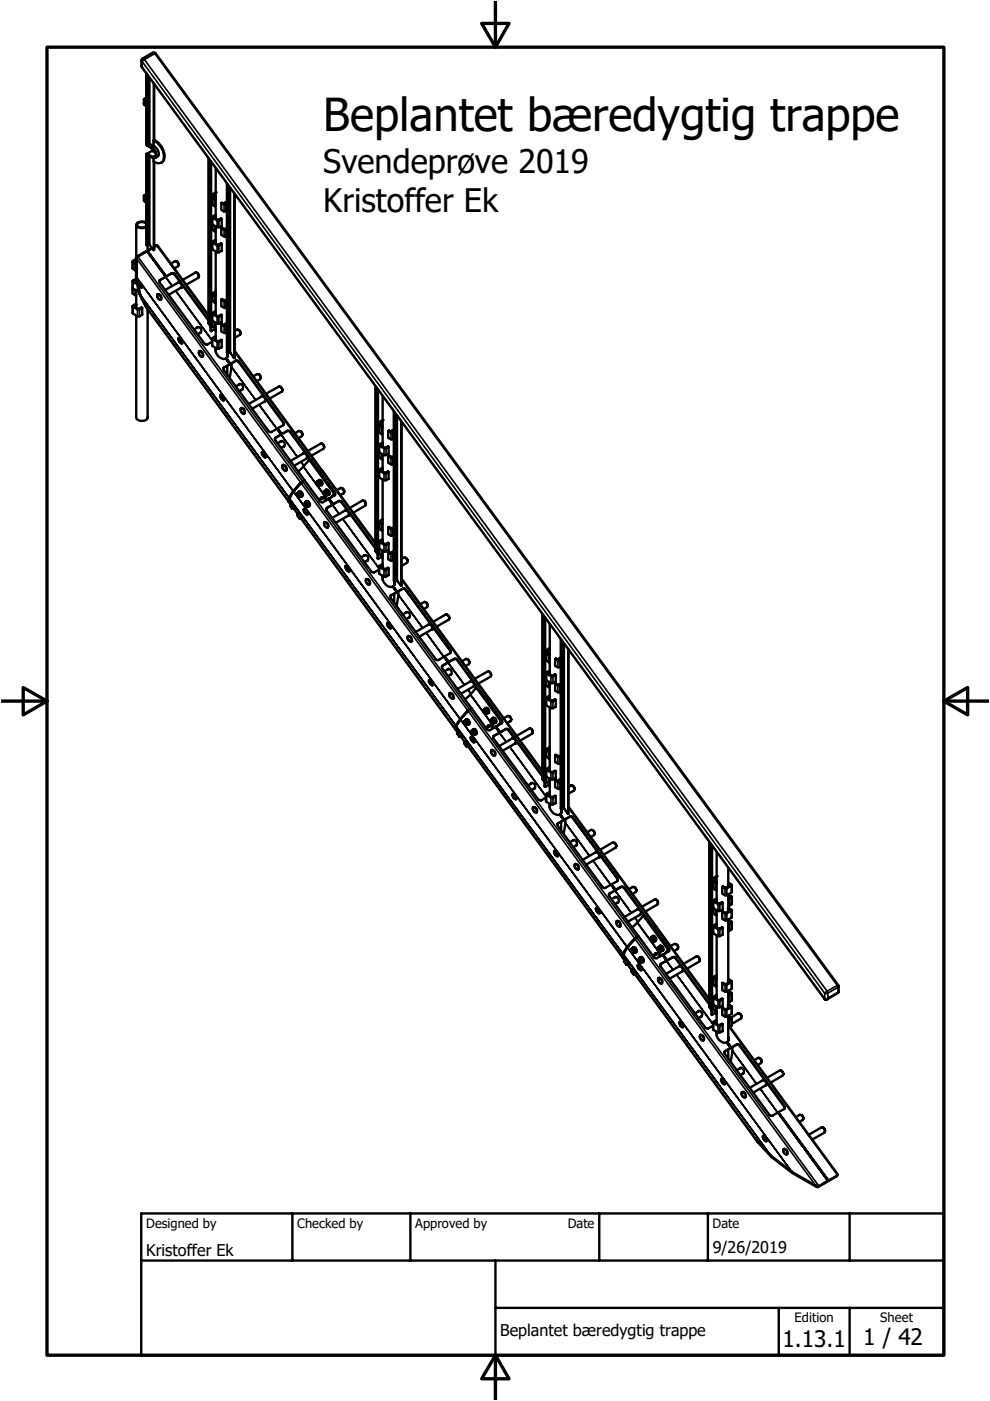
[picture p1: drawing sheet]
<svg xmlns="http://www.w3.org/2000/svg" width="210mm" height="297mm" viewBox="0 0 210 297" stroke-linecap="round" stroke-linejoin="round" font-family="sans-serif">
<defs><g id="words">
<text font-size="9.6" x="68.6" y="27.7">Beplantet bæredygtig trappe</text>
<g font-size="6.9">
<text x="68.6" y="36.7">Svendeprøve 2019</text>
<text x="68.6" y="45">Kristoffer Ek</text>
</g>
<g font-size="4.8">
<text x="165.9" y="285.6">1.13.1</text>
<text x="183" y="285.3">1 / 42</text>
</g>
<g font-size="3.4">
<text x="31" y="266.2">Kristoffer Ek</text>
<text x="151.1" y="265.7">9/26/2019</text>
<text x="106.1" y="283.3">Beplantet bæredygtig trappe</text>
</g>
<g font-size="2.7">
<text x="31" y="260.4">Designed by</text>
<text x="63" y="260.4">Checked by</text>
<text x="88.1" y="260.4">Approved by</text>
<text x="120.4" y="260.3">Date</text>
<text x="151.1" y="260.3">Date</text>
<text x="168.5" y="280.4">Edition</text>
<text x="186.6" y="280.4">Sheet</text>
</g>
</g></defs>
<g fill="none" stroke="#000" stroke-width=".51">
<path d="M30 12.7l2.4-1.6h.3l.3 .2 144.7 197.6 .1 1.4-.2 .2-2.2 1.4-.6-.1-144.7-197.5-.1-.2zM31 15.9l.3 .1M31 15.9v14.7l.8-.1 .7 .5M31.2 15.8l-.2 .1M32.7 17.8v11.9M31 21.1l-.3-.2-.2 .2v1l.2 .2M31 21.4l-.3-.2v1.1l.3-.1M31 32.7v19.1l.2 .2 .4-.2 .2 .2 .7 1h.2v-18.7M31 32.7h.2M31 20.7l-.4 .3M31.2 30.7v.2l1.1 .7a1.49 1.49 0 0 1 .7 1.5l-.2 .2h-.3l-1.3-.7M31.2 30.7l1.1 .6a1.55 1.55 0 0 1 .6 2.2l-.6-.1-1.1-.7"/>
<path d="M31.2 32.6v.1M31.2 32.6l-.2 .1M31.4 30.6l-.2 .1M32.5 31h.1M32.7 29.7a3.7 3.7 0 0 1 2 4.4l-.5 .4M32.7 29.7l-.1 .1M33 32.4l-.8-.4-1 .6M33.4 33.2a1.29 1.29 0 0 0-.4-2l-.4-.2v-1.2a3.9 3.9 0 0 1 2 4.3 1.32 1.32 0 0 1-2 .2v-.8M33.5 33.2l-.6 .3M44.2 33.5v35.1l.4 .6M44.6 34.2v35.8l.2 .2M44.8 34.3v35.9"/>
<path d="M45.7 35.7v10.7M48.1 38.9v35.8l.1 .2 .4-.2 .3 .2 .7 1h.2v-34.8M28.1 55.4v1.5l.6 .4 .1-.1M28.1 59.6v1.5M28.4 59.6l.5-.4h-.2l-.6 .4 1.1 .7M28.4 59.6h.1M28.4 59.6l.7 .4M28.8 54.9l-.7 .5 .6 .5M28.8 55.1l-.5 .3 .5 .3M28.8 55.8l-.1 .1v1.4M28.9 47.6v6.9M28.9 58.9v1"/>
<path d="M29.3 59.8a1.03 1.03 0 0 1 .7 1.2 1.02 1.02 0 0 1-.7-1.2zM29.4 59.9l.2 .1a.67 .67 0 0 1 .3 .9 1.14 1.14 0 0 1-.5-1zM29.4 59.8h.1M29.4 59.8v.1M30.7 42.6h.1M31 47.4a1.14 1.14 0 0 0-1.9 .3 1.23 1.23 0 0 0 1.9 .2M31 47.2a1.45 1.45 0 0 0-2.1 .4 1.42 1.42 0 0 0 2.1 .5M31 41.5l-.3-.1-.2 .1v1l.2 .2M31 41.8l-.3-.2v1.1l.3-.1M31 41.2l-.4 .2M31.3 53.4h.1M31.3 52v1"/>
<path d="M31.3 53.2v.2M31.3 53.2l3.9 5.4M31.3 53.4l3.9 5.2M32.1 52.5l-3.3 2a20.2 20.2 0 0 0 .8 7.8l1.4 2.9 30.2 41.1M32.3 52.7l-1 .5M32.7 52.4l.5-.3h.3l10.7 14.7M33.2 52.2l-.3-.1-.2 .2M33.4 56.2h.1M35.2 58.6l-1.4 .8 .1 .6 9.4 12.8 .5 .3 1.2-.7M35.2 58.6l-4-5.3-2 1.1-.2 .4a20.5 20.5 0 0 0 .7 7.8M35.2 58.6l-1.4 .9M35.2 58.6l1.3-.7 .6 .2 7.1 9.7"/>
<path d="M36.2 55.9l.9-.5a.71 .71 0 0 1 .6 1l-.8 .6M36.4 58h.4l.2 .2 7.2 9.8M37.4 55.4l.4 .4 .1 .4M37.7 59.9a.71 .71 0 0 1 .7 .3 .71 .71 0 0 1 .1 .8h-.2M37.8 59.9h.1M37.9 59.8l-2.9 1.7M38.7 59.4l2.7-1.6a.77 .77 0 0 1 .7 1.1l-2.6 1.5M41.7 57.8l.4 .3 .1 .5M44.8 41.3l.4 .2 .2 .5M45 41.8v1.6l.6 .3h.1M45 47.5v1.2l.6 .4 .1-.1M45 51.4v1.4l1.1 .7h.3l.6-.3v-1.5l-.1-.1-.7 .3"/>
<path d="M45 46.1v1.4M45.1 41.7l-.1 .2 .6 .4M45.3 41.8l.4 .4-.1 .1v1.4M45.3 41.8v.1M45.6 47.9v1.2M45.7 40.8l-.9 .5v.2l.5 .3M45.7 40.8h.1M45.7 48v3.7M45.7 53.3v13.5M46.2 46.6h.1M46.2 51.9h.1M46.2 46.6l.7-.3 .1 .2v1.4l-.9 .3-1.1-.7"/>
<path d="M46.9 43.1v1.4l.6 .3 .6-.1M46.9 48.4v1.4l.7 .4 .5-.2M47 46.5l-.9 .3-1-.6-.1-.2 .6-.4 .1 .1-.5 .4 1 .5M47 51.7l-.9 .4-1.1-.8 .6-.4 .1 .1-.5 .4 1 .5M47.7 43.2l-.7-.2-.1 .1 .7 .3 .4-.1M47.7 43.2h.1M47.7 48.6l-.7-.3-.1 .1 .7 .3 .5-.1M47.7 48.6h.1M47.8 43.2h.1M47.8 43.2l.3 .2M47.8 43.2h-.1M48.1 43.2l-.5-.2v.2"/>
<path d="M48.1 42.7l-.5 .3M48.1 48.4l-.4 .2M28.1 61.1v1.1l.6 .4 .2-.1M28.1 61.1l1 .6 .4 .1M28.1 64.9v1.5l1.3 .7 .8-.4v-1.4l-.2-.1-.7 .3-.9-.5M28.4 64.9l.5-.3-.2-.2-.6 .6 1.3 .7 .8-.4M28.4 64.9v.1M28.7 61.5v1.1M28.9 61.6v3.6M30 63.3l.2 .2M30.1 60.9h.1M30.1 60.9h-.1"/>
<path d="M30.8 64.9l.1 .1M31.3 65.5v23l-.2 .5a1.86 1.86 0 0 1-2 0l-.2-.5v-21.6M31.5 65.8v.2l-.2-.1M31.6 65.9l-.1 .1M33.4 62.4a.72 .72 0 0 1 .7 .3 .72 .72 0 0 1 0 .8 .8 .8 0 0 1-.7-1.1zM33.4 62.4a.71 .71 0 0 1 .7 .4 .71 .71 0 0 1 0 .7 .79 .79 0 0 1-.7-1.1zM33.5 62.4h.1M34.1 63.5h.1M37.8 71.8a.84 .84 0 0 1 .7 1 1.13 1.13 0 0 1-.7-1zM37.9 71.7l.3 .1a1.04 1.04 0 0 1 .3 1 1 1 0 0 1-.6-1.1zM37.9 71.6v.1M38.5 61h.1"/>
<path d="M38.5 60.9l-2.8 1.6M38.6 72.7l-.1 .1M41.7 69.5a.63 .63 0 0 1 .9 .2 .63 .63 0 0 1-.3 .9M41.9 69.4h-.1M42 69.4l-.8 .5M42.2 74.6l.3-.2 .4 .3 .2 .5-.2 .4h-.2l-.4-.4zM42.2 74.5a.66 .66 0 0 1 .8 .3 .66 .66 0 0 1-.1 .8l-.6-.3-.2-.5zM42.3 74.4h.1M42.5 70.5l-.1 .1M42.6 70.5l-.7 .4M43 75.5v.1M44.8 67l.2 .1"/>
<path d="M45 66.9l-.2 .1 .2 .3M45 62.3v1.5l.6 .4 .1-.1M45 67.9v1.2l.6 .4 .1-.1M45 71.8v1.5l1.2 .7 .8-.4v-1.4l-.1-.1-.7 .3M45 66.5v1.4M45.2 66.5l.5-.4-.1-.1-.6 .4 .1 .2 1 .6 .9-.3M45.2 66.5h.1M45.2 66.5l1 .6M45.5 69.8l.2 .3M45.6 69.7l.1 .2M45.6 68.3v1.2M45.7 73.8a1.89 1.89 0 0 0 2.2 2.2"/>
<path d="M45.7 61.8l-.7 .5 .6 .5M45.7 62.7l-.1 .1v1.4M45.7 73.9h.1M45.7 68.5v3.6M45.7 73.8v.8M45.7 62l-.5 .2 .5 .4M45.7 69.6l-.9 .6M46.2 67.1h.1M46.2 72.4h.1M46.2 67.1l.7-.4 .1 .2v1.4l-.8 .4-1.2-.8M46.9 63.5v1.5l.7 .3 .5-.1M46.9 68.8v1.5l.7 .3 .5-.1"/>
<path d="M47 72.2l-.6 .3h-.4l-1-.8 .6-.4 .1 .1-.5 .4 1 .6M47.7 63.7l-.7-.3-.1 .1 .7 .4 .5-.2M47.7 69l-.7-.3-.1 .1 .7 .4 .4-.1M47.7 63.7h.1M47.7 69h.1M47.8 69h.1M47.8 69l.3 .1M47.8 69h-.1M47.9 76l.9 1.2M48 76l.8 1.1M48 76h-.1M48.1 68.9l-.5-.2v.3"/>
<path d="M48.1 68.5l-.5 .2M48.1 63.5l-.4 .2M48.2 74.9l-.1 1M48.2 76.4h.1M48.2 74.8v.9M48.2 76.4v.1M48.2 77.6v1.9M48.2 74.9a.95 .95 0 0 1-.2 1.1M48.7 77.2l-1.3 .8 .1 .5 9.5 13 .6 .1 1.1-.7 .9 1.2M48.7 77.2l-1.3 .8M48.8 77.1v.1M49.1 77.1v.8l-.4 2.3"/>
<path d="M49.8 70.2l.5-.3a.74 .74 0 0 1 .6 1.1l-1.1 .6M49.8 74.4l18.5 25.3M50.6 69.9l.3 .3 .1 .5M50.6 76.7l9.4 12.9 .1 .5M50.6 76.7l-.5-.2-1.3 .7M50.6 76.7l9.6 13-.2 .4-1.1 .7M50.6 76.7l-.5-.3-1.3 .7M53.7 79.8l.8-.5a.72 .72 0 0 1 .6 1.1l-.6 .4M54.8 79.3l.4 .4 .1 .4M46.7 83.7l.4 .3 .4 .9a.92 .92 0 0 1-.8-1.2zM46.7 83.8a.89 .89 0 0 1 .7 1.1 1.03 1.03 0 0 1-.7-1.1zM46.8 83.8h.1"/>
<path d="M47.4 84.9h.1M47.5 84.8l-.1 .1M50.6 81.6a.65 .65 0 0 1 .9 .2 .65 .65 0 0 1-.3 .9M50.7 81.5h-.1M50.9 81.4l-.9 .5M51.1 86.6a.7 .7 0 0 1 .7 .3 .7 .7 0 0 1 0 .8h-.2a.86 .86 0 0 1-.5-1.1zM51.1 86.6a.72 .72 0 0 1 .7 1 .74 .74 0 0 1-.7-1zM51.2 86.5h.1M51.4 82.6h-.2M51.4 82.5l-.7 .4M51.9 87.6h-.1M55.4 84.1l.1-.1a.69 .69 0 0 1 .7 .4 .69 .69 0 0 1-.2 .8"/>
<path d="M55.5 84h.1M55.6 95.9a1.22 1.22 0 0 1 .7 1 .81 .81 0 0 1-.7-1zM55.6 95.9a1 1 0 0 1 .6 1.1 .95 .95 0 0 1-.6-1.1zM55.6 84l-2.9 1.7M55.6 95.9h.1M56.1 85.1h.1M56.2 85.1l-2.8 1.6M56.3 96.9h.1M56.4 83.5l2.7-1.5a.75 .75 0 0 1 .6 1l-2.5 1.5M58.9 90.8l-.1 .1 .9 1.2M58.9 90.8l.8 1.2M59.2 91.5h.1"/>
<path d="M59.2 91.6h.1M59.4 93.7a.63 .63 0 0 1 .8 0 .63 .63 0 0 1 .1 .8l-.3 .3M59.4 82l.3 .3 .2 .5M59.4 91.8h.1M59.6 93.5l-.1 .1M59.6 92.1l-1.3 .8v.3l6.3 8.6-.7 .4-1.6 1.9M59.6 92.1l-1.3 .8M59.7 92.1l1.1-.7 .6 .1 6.3 8.5M59.7 93.5l-.8 .5M59.7 92l1.2-.7h.4l.3 .2 6.1 8.5M59.7 92v.1M59.9 98.7l.1-.1a.81 .81 0 0 1 .6 1.2 .77 .77 0 0 1-.7-1.1z"/>
<path d="M60 98.7a.74 .74 0 0 1 .6 1.1 .76 .76 0 0 1-.6-1.1zM60 98.6h.1M60.1 94.7h.1M60.3 94.6l-.7 .4M60.8 99.7l-.1 .1M62.5 91.9l.8-.5a.74 .74 0 0 1 .7 1.1l-.7 .4M63.7 91.4l.4 .4v.4M64.2 96.2a.65 .65 0 0 1 .8 .3 .65 .65 0 0 1-.1 .8M64.4 96.1l-.1 .1M64.4 96.1l-2.8 1.7M65 97.2h.1M65.1 97.2l-2.8 1.6"/>
<path d="M65.3 95.6l2.7-1.5a.7 .7 0 0 1 .6 1l-2.6 1.5M65.6 97.5l-2.4 2.5M65.6 97.5l5.3 7.2 .1-.1-.9 .9M65.8 97.4l-.2 .1M68.1 99.8h.1M68.1 99.8v.1M68.2 99.8l.1-.1-.6 .3M68.3 94.1l.3 .2 .1 .5M79.6 81.8v35.1l.5 .6M80.1 82.5l.1 36M80.2 82.6v35.9M80.2 89.6l.5 .2 .2 .5"/>
<path d="M80.4 90.2v1.4l.6 .5 .1-.1M80.4 95.8v1.2l.6 .4 .1-.1M80.4 94.4v1.4M80.5 90l-.1 .2 .6 .4M80.6 90.2l.5 .3-.1 .1v1.5M80.6 94.4l1 .6 .7-.4 .1 .2v1.4l-.9 .3-1.1-.7M80.6 90.1v.1M80.6 94.3v.1M80.7 90.1h-.1M80.7 90.1v.1M81 96.2v1.2M81.1 89.1l-.9 .5v.2l.5 .3"/>
<path d="M81.1 89.1h.1M81.1 84v10M81.1 96.4v2.9M81.2 94l-.2-.1-.6 .3v.3l1.1 .6 .9-.3M81.2 99.3l-.2-.1-.6 .5 1.1 .7h.3l.6-.4M81.2 99.3l-.6 .4 1 .6 .7-.3h.1v1.5l-.6 .3h-.4l-1-.5v-1.6M81.2 94l-.6 .3M81.2 94v.7M81.2 99.3v.7M82.3 91.4v1.5l.7 .3 .5-.2M82.3 96.7v1.4l.8 .4 .4-.2M83.2 91.5l-.1 .1-.6-.3-.2 .1 .6 .3 .5-.1"/>
<path d="M83.2 91.5v.1M83.2 91.5l.3 .2M83.5 96.7l-.4 .2-.6-.3-.2 .1 .7 .3 .5-.1M83.5 91.5l-.3-.2-.2 .2M83.5 87.2l.1 36M83.5 91.1l-.4 .2M85.1 89.4v34.8h-.1l-.8-1.1-.6 .1M61.2 106.3h.1M61.2 106.4l.1-.8 .9-1.4 1.7-1.9 .7-.4 3.3 4.5 .6 .1 1.2-.7 .8 1.2M61.2 106.4h.1M61.2 106.4l.5 .6M61.3 105.5v.1"/>
<path d="M61.3 105.6l-.1 .7M61.3 105.6h.1M61.4 105.5v.1M61.4 105.5h.1M61.5 107.1l.2 .1M61.5 107.1l.5 .7M61.5 107.1h.1M61.6 107l-.1 .1M61.6 107l.1 .2M61.6 107l.2-.1 .5 .8M61.7 107.2l.1 .2M61.7 107.2l.2 .4"/>
<path d="M61.7 106.7h.1l.2 .2 .5 .7-.1 .2M61.8 107.4l.1 .2M61.9 107.6l.2 .2M61.9 107.6l.1 .2M62 107.8h.1M62.1 107.8h-.1M62.1 107.2l-.3 .2M62.2 107.7l1 1.3M62.3 104.1h.1M62.3 107.7l.1 .1-.7-1.1 .6 .9-.2 .2M62.3 104.1l-.9 1.4M62.3 107.7l-.3 .1"/>
<path d="M63 109.2h.1M63 109.1l.2 .2M63 109.1l.6 .8M63 109.1v.1M63.1 104.7l.2 .4M63.1 109.1h-.1M63.1 109.1l.1 .2M63.1 109.1l.2-.2 .5 .8M63.1 104.5v.2M63.1 104.5h.2M63.2 109.3l.1 .1M63.2 109.3l.2 .4"/>
<path d="M63.2 108.9l.2-.1 .2 .1 .3 .6v.3M63.3 104.5l.3 .2M63.3 105.1l.3 .2M63.3 104.5l-.2 .2M63.3 104.4v-.1a.61 .61 0 0 1 .7 .3 .61 .61 0 0 1-.1 .7h-.1M63.3 109l-.1-.1 .7 .9-.1-.1M63.3 109.4l.1 .3M63.3 109l.5 .7M63.4 104.2a.61 .61 0 0 1 .7 .3 .61 .61 0 0 1-.1 .8M63.4 104.5h-.1M63.4 104.5l.2 .2M63.4 109.7l.2 .2"/>
<path d="M63.5 109.9h.1M63.6 109.9h.1M63.6 102.6v.1M63.6 104.7l.1 .4M63.6 104.7l.2 .1M63.6 109.3l-.3 .1M63.7 104.3l.3 .4v.4l-.2 .2M63.7 102.5h.1M63.7 104.3l-.6 .2M63.7 104.3l-.3 .2M63.7 105.1l.1 .2M63.7 105.1l-.1 .2"/>
<path d="M63.7 109.8l32.9 44.9M63.8 104.8l-.1 .3M63.8 105.3h-.2M63.8 104.5l.1 .1M63.8 109.7l-.2 .2M63.9 109.7l-.3 .2M64 104.7l-.2 .1M64.4 108a.8 .8 0 0 1 .7 1.1 1.32 1.32 0 0 1-.7-1.1zM64.4 108a.89 .89 0 0 1 .7 1 1.01 1.01 0 0 1-.7-1zM64.4 108h.1M64.6 101.8l-.7 .5a11.4 11.4 0 0 0-2.6 3.2M64.7 106.6l.1 .6"/>
<path d="M64.7 106.6h.1M64.8 106.6l.3 .1M64.8 106.6l-.1 .1 .1 .5M64.8 106.5v-.1a.64 .64 0 0 1 .7 .2 .64 .64 0 0 1 .1 .6l-.3 .2M64.8 107.2l.2 .2h.3M64.9 106.3a.66 .66 0 0 1 .7 .2 .66 .66 0 0 1 0 .8h-.1M65 106.5l-.2 .1M65 106.5l.1 .2M65.1 106.7l.2 .2M65.1 106.7l.2 .5-.1 .2-.4-.2M65.2 109h.1M65.2 106.4l.3 .4v.4l-.2 .2"/>
<path d="M65.2 109h-.1M65.2 106.4l-.5 .2M65.2 106.4l-.2 .1M65.3 106.9v.5M65.3 106.5l.1 .2M65.5 106.8l-.2 .1M67.1 102.5l.2-.1 .2 .2v.3h-.3M67.1 102.5v.1M67.1 102.5l.3 .2v.2zM67.2 102.4l.3-.1 .2 .5-.2 .1h.3M67.2 102.1v.2a.37 .37 0 0 1 .5 .1 .37 .37 0 0 1-.1 .5h-.1M67.5 102a.45 .45 0 0 1 .5-.1 .45 .45 0 0 1 .3 .4v.5h-.3"/>
<path d="M67.5 102.1l.3 .4M67.5 102.1h-.3M67.6 101.8a.61 .61 0 0 1 .7 .3 .61 .61 0 0 1-.1 .7M67.7 100v.1M67.7 100.1l3.2 4.4 .1 .5M67.8 100l3.2 4.5v.5l-1.3 .7M67.8 100l.5-.2 11.3 15.3M67.8 100l-.1 .1M67.8 106l.2-.4a.79 .79 0 0 1 1.3 .4M67.8 102l-.6 .1M67.8 102l.3 .3M67.8 102.5v.4"/>
<path d="M67.8 102l-.3 .1M68.1 102.3v.5l-.3 .1M68.1 102.3l-.3 .2M68.3 105.4l-.3 .5M68.3 105.8l.2-.2h.3l.4 .5M68.5 105.6l-.2 .1M68.6 105.6l-.9 .5M68.6 104.7l.2-.2 .2 .2v.3h-.2M68.6 104.6a.21 .21 0 0 1 .3 .1 .21 .21 0 0 1-.1 .3zM68.7 104.5l.3-.1 .2 .4-.2 .2h.4M68.7 104.2v.3v-.2a.4 .4 0 0 1 .5 .2 .4 .4 0 0 1-.1 .5h-.1M68.7 104.2h.3"/>
<path d="M68.8 110.8l.1-.1a.71 .71 0 0 1 .6 .4 .71 .71 0 0 1-.1 .8l-.6-.5zM68.8 110.8a.72 .72 0 0 1 .7 1 .73 .73 0 0 1-.7-1zM68.9 110.7l-.1 .1M69 104.1a.45 .45 0 0 1 .5-.2 .45 .45 0 0 1 .3 .5v.4l-.3 .2M69 104.2l.4 .4M69.1 103.8a.66 .66 0 0 1 .7 .4 .66 .66 0 0 1-.1 .7M69.1 103.8v.1M69.4 104l-.7 .2M69.4 104l.3 .4M69.4 104.6v.4M69.4 104l-.4 .2M69.5 111.8h.1"/>
<path d="M69.7 104.4v.4l-.3 .2M69.7 104.4l-.3 .2M69.7 105.7l.8 1.3M69.7 105.7l.9 1.2M69.8 105.9v.1M70.1 106.4h.1M70.2 106.5h.1M70.3 106.7h.1M70.5 107l-1.3 .8 .1 .5 9.4 12.9 .6 .2 1.1-.6M70.5 107l1.3-.7h.4l.2 .2 7.2 9.8M70.5 107l-1.3 .8M70.6 106.9l1.3-.7 .5 .2 7.2 9.7"/>
<path d="M70.6 106.9l-.1 .1M71.4 103.9l.8-.4a.77 .77 0 0 1 .7 1.1l-.7 .4M72.5 103.5l.4 .4 .1 .4M73.1 108.3a.67 .67 0 0 1 .7 .3 .67 .67 0 0 1 0 .8M73.3 108.2h.1M73.3 108.2l-2.9 1.6M73.3 120h.1M73.4 120h-.1M73.9 109.3h.1M73.9 109.3l-2.7 1.5M74.1 107.7l2.7-1.6a.69 .69 0 0 1 .7 .4 .69 .69 0 0 1-.1 .7l-2.5 1.5M77.1 106.1l.3 .3 .2 .5"/>
<path d="M77.1 117.9a.63 .63 0 0 1 .9 .2 .63 .63 0 0 1-.3 .9M77.3 117.7l-.1 .1M77.4 117.7l-.8 .5M77.8 118.9h.1M78 118.8l-.7 .4M80.2 115.3l.2 .1M80.4 110.6v1.5l.6 .4 .1-.1M80.4 116.3v1.1l.6 .4 .1-.1M80.4 115.2l-.2 .1 .2 .3M80.4 114.8v1.5M80.9 118.1l.2 .3M81 116.7v1.1"/>
<path d="M81 118l.1 .3M81.1 110.1l-.7 .5 .6 .5M81.1 110.3l-.5 .3 .5 .4-.1 .1v1.4M81.1 101.7v12.7M81.1 116.8v2.9M81.1 118l-.9 .5M81.2 114.4h-.2l-.6 .4 1.1 .7 .9-.3M81.2 114.4l-.6 .4 1 .6 .7-.3 .1 .1v1.4l-.9 .4-1.1-.7M81.2 119.7l-.2-.1-.6 .5 1.1 .7 .9-.3M81.2 114.4v.7M81.2 119.7v.7M81.2 119.7l-.6 .4"/>
<path d="M82.3 111.8v1.5l.6 .3 .6-.1M82.3 117.2v1.4l.7 .3 .5-.1M83.2 117.3l-.1 .1-.6-.3-.2 .1 .7 .3 .4-.1M83.2 117.3h.1M83.2 117.3l.3 .1M83.5 111.8l-.4 .2-.6-.3-.2 .1 .6 .4 .6-.2M83.5 117.2l-.4-.1-.1 .2M83.5 116.8l-.4 .3M85.1 118.5l.6-.3a.72 .72 0 0 1 .6 1.1l-1.2 .7M86 118.3l.3 .2 .1 .5M73.3 120a.99 .99 0 0 1 .7 1.1 1.06 1.06 0 0 1-.7-1.1zM73.3 120a.93 .93 0 0 1 .6 1.1 1.09 1.09 0 0 1-.6-1.1z"/>
<path d="M74 121.1h.1M74.1 121l-.1 .1M77.6 122.8a.72 .72 0 0 1 .7 .3 .72 .72 0 0 1 0 .8 .81 .81 0 0 1-.7-1.1zM77.7 122.8a.74 .74 0 0 1 .6 1.1 .78 .78 0 0 1-.6-1.1zM77.7 122.8h.1M77.8 122.8h-.1M78.3 123.9h.1M80.4 120.1v1.6l1.1 .6 .9-.4v-1.4l-.1-.1-.7 .3-1-.6M80.6 120.1h.1M81.1 122.3h.1M81.1 122.1a1.97 1.97 0 0 0 2.2 2.3l.8 1.1M81.1 122.1v.9"/>
<path d="M82.1 132.2v-.1a.91 .91 0 0 1 .7 1.1 1.19 1.19 0 0 1-.7-1zM82.1 132.1a1 1 0 0 1 .8 1.1 1.07 1.07 0 0 1-.8-1.1zM82.2 132.1h.1M82.2 132.1h-.1M82.9 133.2h.1M82.9 133.2h-.1M83.4 124.3l.8 1.1M83.4 124.3l.8 1.2M83.6 124.8h.1M83.6 123.3v.6l-.1 .4M83.6 123.2v.9M83.6 124.7v.1"/>
<path d="M83.6 125.9v1.9M83.6 123.2a.87 .87 0 0 1-.2 1.1M84.1 125.5l-1.2 .8v.5l9.5 13 .6 .1 1.2-.7M84.1 125.5l-1.3 .8M84.2 125.5l1.2-.6h.5l9.5 13 .1 .5M84.2 125.4l1.3-.6 .5 .2 9.5 12.9v.5l-1.3 .8M84.2 125.4v.1M84.5 125.4v.9l-.4 2.2M85.1 122.7l18.5 25.3M86 129.9a.63 .63 0 0 1 .9 .3 .63 .63 0 0 1-.4 .8M86.2 129.8l-.1 .1M86.2 129.8l-.8 .5"/>
<path d="M86.5 134.9a.67 .67 0 0 1 .7 .4 .67 .67 0 0 1-.1 .7l-.3-.1a.81 .81 0 0 1-.3-1zM86.5 134.9h.1M86.6 134.9a.66 .66 0 0 1 .6 .4 .66 .66 0 0 1-.1 .7 .72 .72 0 0 1-.5-1.1zM86.8 131h-.1M86.8 130.9l-.7 .3M87.2 135.9h.1M87.3 135.9l-.1 .1M89.1 128.1l.8-.5a.72 .72 0 0 1 .7 1.1l-.8 .4M90.2 127.7l.4 .4 .1 .4M90.8 132.4a.66 .66 0 0 1 .7 .3 .66 .66 0 0 1 0 .8M90.9 132.3v.1M91 132.3l-2.9 1.7"/>
<path d="M91.6 133.4h.1M91.6 133.4l-2.7 1.6M91.8 131.8l2.7-1.5a.73 .73 0 0 1 .6 1.1l-2.5 1.5M94.2 139.2l.8 1.2-1.3 .8v.4l6.3 8.6-.6 .3a14.3 14.3 0 0 0-2.7 3.4M94.2 139.2l.9 1.2 1.3-.7 .5 .2 6.2 8.5M94.2 139.2h.1M94.2 139.2l.9 1.1M94.5 139.8h.1M94.7 139.9h.1M94.8 130.3l.3 .3 .2 .5M99.1 139.8l.3 .2 .1 .5M115 130.1v35.1l.5 .6"/>
<path d="M115.5 130.8v35.9l.1 .1M115.6 131v35.8M115.6 137.9l.5 .3 .2 .5M115.8 138.5v1.5l.6 .4 .2-.1M116 138.3l-.2 .3 .6 .4M116.1 138.5h.1M116.1 138.5l.5 .4-.2 .1v1.4M116.1 138.4v.1M116.6 137.4l-1 .5v.2l.5 .3M116.6 132.3v10.7M117.7 139.7v1.5l.6 .3 .6-.1M118.5 139.9l-.6-.3-.2 .1 .6 .4 .5-.1"/>
<path d="M118.6 139.8l-.1 .1M118.6 139.8l.3 .2M118.9 139.8l-.4-.2-.1 .3M118.9 135.5l.1 36M118.9 139.4l-.4 .2M120.5 137.7v34.8l-.1 .1-.9-1.2-.5 .1M90.9 144.2h.1a1.02 1.02 0 0 1 .7 1.1l-.5-.3zM91 144.2a1.05 1.05 0 0 1 .7 1.1 1.02 1.02 0 0 1-.7-1.1zM91.1 144.2h-.1M91.7 145.3h.1M94.8 142a.63 .63 0 0 1 .9 .2 .63 .63 0 0 1-.3 .9M94.8 140.1h.1"/>
<path d="M95 141.9l-.1 .1M95.1 141.8l-.9 .5M95.1 140.3l1.2-.6 .6 .1 6.2 8.5M95.1 140.3l-1.4 .9M95.3 147a.69 .69 0 0 1 .7 .3 .69 .69 0 0 1-.1 .8l-.6-.5zM95.4 147a.64 .64 0 0 1 .6 .4 .64 .64 0 0 1-.1 .7 .76 .76 0 0 1-.5-1.1zM95.4 147h.1M95.5 146.9l-.1 .1M95.6 143l-.1 .1M95.7 142.9l-.7 .5M96.1 148.1h.1M96.1 148l-.1 .1"/>
<path d="M96.6 154.7h.1M96.7 154.7h.1M96.7 153.9v.8M96.7 153.9l-.1 .8M96.7 154.7l.3 .6M96.9 155.4l.1 .2M96.9 155.4l.5 .7M96.9 155.5h.1M96.9 155.4v.1M97 155.4h-.1M97 155.4v.2M97 155.4l.2-.2 .3 .3 .2 .5"/>
<path d="M97 155.6l.3 .1M97 155.6l.3 .3M97.1 155.1l.2-.1 .5 .6 .1 .4-.1 .1M97.2 155.2l-.1-.1 .7 1-.1-.1M97.3 155.7v.2M97.3 155.3l.4 .6M97.3 155.9l.2 .2M97.3 155.9l.1 .2M97.4 156.1h.1M97.4 156.1v.1M97.5 156.1h-.1M97.5 155.5l-.2 .2"/>
<path d="M97.6 156.1l1 1.3M97.7 152.4l-.9 1.5M97.7 152.4h.1M97.7 156l-.3 .1M97.7 155.9l-.2 .2M97.9 140.2l.9-.5a.74 .74 0 0 1 .6 1.1l-.7 .4M98.4 157.5l.2 .1M98.4 157.5l.5 .8M98.4 157.5h.1M98.5 157.5h-.1M98.5 157.5l.2-.2 .5 .7M98.5 157.5l.1 .1"/>
<path d="M98.5 152.8l.2 .7M98.5 152.8h.2M98.6 157.6l.2 .2M98.6 157.6l.2 .4M98.7 152.8l.3 .2M98.7 153.5l.3 .1M98.7 152.8l-.2 .1 .2 .6M98.7 157.2h.2l.4 .5 .2 .3-.2 .1M98.7 152.7l.1-.2a.7 .7 0 0 1 .6 1.1h-.2M98.7 157.3v-.1l.6 .9-.1-.1M98.8 157.8v.2M98.8 157.3l.4 .7-.2 .2"/>
<path d="M98.8 152.5a.66 .66 0 0 1 .7 .3 .66 .66 0 0 1-.1 .8M98.8 158l.2 .2M98.8 158l.1 .3M98.9 152.8h-.2M98.9 152.8l.1 .2M98.9 158.3h.1M98.9 151h.1M99 153l.2 .4-.2 .2M99 153l.2 .2M99 158.2l-.1 .1M99 157.6l-.2 .2M99.1 152.7l.3 .3v.5l-.2 .1"/>
<path d="M99.1 152.7l-.6 .1M99.1 152.7l-.2 .1M99.1 150.8h.1M99.2 153.6h-.2M99.2 158.1l32.8 44.9M99.2 153.2v.4M99.2 152.8l.1 .1M99.2 158l-.3 .3M99.2 150.7l.8-.5 3.5 4.6h.4l1.2-.7M99.2 150.7l-1.6 1.8-.9 1.4M99.4 153l-.2 .2M99.7 144.5a.66 .66 0 0 1 .7 .3 .66 .66 0 0 1-.1 .8"/>
<path d="M99.8 144.4v.1M99.8 156.3a.9 .9 0 0 1 .7 1.1l-.7-.7zM99.8 156.3a.92 .92 0 0 1 .7 1.1h-.1a1.01 1.01 0 0 1-.6-1.1zM99.8 156.3h.1M99.8 144.4l-2.8 1.7M100 150.2l-.8 .5M100 154.9l.2 .6M100 154.9h.4M100.2 155.5l.3 .2M100.2 154.8v-.1a.6 .6 0 0 1 .7 .3 .6 .6 0 0 1-.1 .7h-.1M100.3 154.6a.67 .67 0 0 1 .7 .3 .67 .67 0 0 1-.1 .8M100.4 154.9l.1 .2"/>
<path d="M100.4 145.5h.1M100.5 145.5l-2.8 1.6M100.5 155.1l.2 .4-.2 .2M100.5 155.1l-.3-.2-.2 .1 .2 .5M100.5 155.1l.2 .2M100.6 157.3v.1M100.6 154.7l.3 .4v.5l-.2 .1M100.6 157.3l-.1 .1M100.6 154.7l-.6 .2M100.6 154.7l-.2 .2M100.7 143.9l2.7-1.5a.74 .74 0 0 1 .6 1.1l-2.6 1.4M100.7 155.7h-.2"/>
<path d="M100.7 155.3v.4M100.7 154.9l.1 .1M100.9 155.1l-.2 .2M101 145.8l-2.4 2.5M101 145.8l5.3 7.2M101.1 145.8h-.1M102.5 150.9l.1-.2 .2 .1 .1 .4h-.2M102.5 150.8l.3 .1v.3l-.3-.1zM102.5 150.7a.34 .34 0 0 1 .5 .1 .34 .34 0 0 1 0 .4h-.2M102.6 150.5l-.1 .2 .3-.1 .3 .4v.3l-.3-.1M102.6 150.5h.3M102.8 150.3l.2-.1a.67 .67 0 0 1 .6 .9l-.3 .1"/>
<path d="M102.8 151.2l.4 .1M102.9 150.5l.3 .3M102.9 150.2l.1-.1a.65 .65 0 0 1 .6 .4 .65 .65 0 0 1-.1 .7M103.1 148.4h.1M103.1 148.4l3.3 4.4v.5M103.1 148.3v.1M103.2 150.3l.3 .4M103.2 150.3l-.6 .2M103.2 150.3l-.3 .2M103.2 148.4l3.3 4.5-.1 .4-1.2 .7M103.2 148.4l.5-.3 11.3 15.4M103.2 150.8v.5"/>
<path d="M103.2 148.4h-.1M103.5 148.3l.1-.2-.5 .3M103.5 150.7v.4l-.3 .2M103.5 150.7l-.3 .1M103.6 148.2v-.2l-.5 .3M103.6 142.4l.4 .2 .1 .6M103.6 153.7l-.2 .5M103.6 154.1l.4-.2 .6 .5M103.9 153.9l-.1 .1M104 153.9l-.9 .5M104 153l.1-.2 .3 .1v.4h-.2M104 152.9l.3 .1 .1 .3-.3-.1z"/>
<path d="M104 153h.1M104.1 152.8h.4l.1 .4-.2 .1M104.1 152.6v.2l.1-.2a.47 .47 0 0 1 .4 .7h-.2M104.2 159.1l.1-.1a.8 .8 0 0 1 .6 1.2 .77 .77 0 0 1-.7-1.1zM104.2 159.1a.7 .7 0 0 1 .7 .3 .7 .7 0 0 1 0 .8 .76 .76 0 0 1-.7-1.1zM104.3 159h.1M104.3 152.4l.2-.2a.62 .62 0 0 1 .6 .4 .62 .62 0 0 1-.1 .7h-.2M104.4 153.3h.3M104.4 152.5l.3 .4M104.4 152.5l-.3 .1M104.5 152.2a.65 .65 0 0 1 .7 .4 .65 .65 0 0 1-.1 .7M104.7 154.3l-.7-.6h-.2l-.4 .3-.2 .4"/>
<path d="M104.7 152.4l.3 .4M104.7 152.4l-.6 .2M104.7 152.4l-.3 .1M104.7 152.9v.4M105 152.8v.4l-.3 .1M105 152.8l-.3 .1M105.1 154.1l.8 1.2M105.2 154.2h.1M105.2 154l-.1 .1M105.2 154l.8 1.3M105.2 154.3h.1M105.9 155.3l-1.2 .7-.1 .2 .1 .4 9.4 12.9 .6 .2 1.1-.6"/>
<path d="M105.9 155.3l-1.3 .8M106 155.3l1.2-.7 .5 .1 7.3 9.9M106 155.3l1.4-.8 .5 .2 7.1 9.8M106 155.3h.1M106.3 153l-.7 .9M106.3 153h.1l-.7 .7M106.8 152.3l.8-.5a.72 .72 0 0 1 .7 1.1l-.8 .4M107.9 151.8l.4 .3 .1 .5M108.5 156.6a.64 .64 0 0 1 .7 .3 .64 .64 0 0 1-.1 .8M108.6 156.5h.1M108.7 156.5l-2.9 1.7M109.3 157.6h.1"/>
<path d="M109.3 157.6l-2.7 1.6M109.5 156l2.7-1.5a.69 .69 0 0 1 .6 .3 .69 .69 0 0 1 0 .7l-2.5 1.5M112.5 154.5l.4 .4 .1 .4M115.8 144.2v1.1l.6 .4 .2-.1M115.8 148v1.5l1.1 .7h.3l.6-.4v-1.4l-.1-.1-.7 .3-.9-.5 .5-.5-.2-.1-.6 .4 .1 .2 1 .6 .9-.3M115.8 158.9v1.5l.6 .4h.2M115.8 142.7v1.5M116.1 158.9h.1M116.1 158.9l.5 .4M116.4 144.5v1.2M116.6 158.4l-.8 .5 .6 .5M116.6 159.3l-.2 .1v1.4"/>
<path d="M116.6 144.7v3.6M116.6 150v13.5M116.6 158.6l-.5 .3M117.7 145v1.5l.7 .3 .5-.1M117.8 143.1l-.9 .3-1.1-.7 .6-.4h.2l-.6 .4 1 .6 .7-.3 .1 .1v1.4l-.9 .4-1.1-.7M118.9 145l-.4 .3-.6-.4-.2 .1 .7 .4 .5-.2M104.9 160.1h.1M105 160.1l-.1 .1M108.7 168.4l.5 .4 .2 .6a.92 .92 0 0 1-.7-1zM108.7 168.4a.92 .92 0 0 1 .7 1 .92 .92 0 0 1-.7-1zM108.7 168.4h.1M109.4 169.4h.1"/>
<path d="M112.5 166.2l.2-.2a.67 .67 0 0 1 .7 .5 .67 .67 0 0 1-.3 .8M112.7 166l-.1 .1M112.8 166l-.9 .5M113 171.3l.1-.1a.69 .69 0 0 1 .6 .3 .69 .69 0 0 1 0 .7l-.1 .1a.81 .81 0 0 1-.6-1zM113 171.2l.4-.1 .4 .4v.8a.8 .8 0 0 1-.8-1.1zM113.1 171.1v.1M113.3 167.2h-.1M113.4 167.1l-.7 .4M113.7 172.2h.1M115.6 163.7l.2 .1M115.8 164.6v1.1l.6 .4h.2M115.8 168.4v1.6l1.1 .6 .9-.3v-1.5l-.1-.1-.7 .3-1-.6 .6-.3-.2-.1-.6 .4 1 .7h.4l.6-.3"/>
<path d="M115.8 163.6l-.2 .1 .2 .3M115.8 163.1v1.5M116.3 166.4l.3 .4M116.4 165v1.1M116.4 166.4l.2 .2M116.5 170.6h.1M116.6 170.5a1.96 1.96 0 0 0 1.9 2.3l.2-.1 .8 1.2M116.6 165.1v3.7M116.6 170.4v.9M116.6 166.3l-1 .5M117.7 160.2v1.4l.7 .3 .5-.1M117.7 165.5v1.4l.7 .4 .5-.2"/>
<path d="M117.8 163.5l-.9 .3-1.1-.6 .6-.5 .2 .1-.6 .3 1 .6 .7-.3 .1 .1v1.4l-.8 .4-1.2-.7M118.5 165.7l-.6-.3-.2 .1 .7 .3 .4-.1M118.5 165.6h.1M118.6 165.6l-.1 .1M118.6 165.6l.3 .1M118.8 172.6l.8 1.2M118.8 172.6l.8 1.3M118.9 160.2l-.4 .1-.6-.3-.2 .2 .7 .3 .5-.2M118.9 165.6l-.4-.2-.1 .2M118.9 165.1l-.4 .3M119 173.1h.1M119 171.6l.1 .5-.2 .5"/>
<path d="M119 171.5v.9M119 174.2v1.9M119.1 171.5l-.1 .9-.2 .2M119.5 173.9l-1.2 .7-.1 .1v.3l9.6 13.2 .4 .1 1.4-.7 .8 1.1-1.3 .8 .1 .5 6.2 8.5-.6 .4-1.7 1.8M119.5 173.9l-1.2 .7M119.6 173.9l1.3-.7 .5 .2 9.5 12.9v.5M119.6 173.8l1.3-.7 .5 .1 9.5 13 .1 .4-.1 .2-1.3 .7M119.6 173.8v.1M119.9 173.7l-.4 3.1M120.5 166.8l.5-.2a.71 .71 0 0 1 .7 1l-1.2 .7M120.5 171l18.6 25.4M121.4 166.6l.4 .4v.4"/>
<path d="M121.4 178.2a.64 .64 0 0 1 .9 .3 .64 .64 0 0 1-.4 .9M121.6 178.1l-.1 .1M121.7 178.1l-.9 .5M122.1 179.3h.1M122.3 179.2l-.7 .4M124.5 176.5l.8-.5a.74 .74 0 0 1 .7 1.1l-.8 .4M125.6 176l.4 .2 .1 .6M130.2 178.7l.4 .3 .1 .4M150.4 178.5v35l.4 .6M150.8 179.1v35.9l.2 .2M151 179.3v35.9M117.5 180.5a.74 .74 0 0 1 .7 1l-.5-.3z"/>
<path d="M117.5 180.5a.81 .81 0 0 1 .8 1 .99 .99 0 0 1-.8-1zM117.6 180.4l-.1 .1M118.2 181.5h.1M121.8 183.3h.1a.67 .67 0 0 1 .7 .3 .67 .67 0 0 1 0 .7 .78 .78 0 0 1-.8-1zM121.9 183.3l.3-.1a.77 .77 0 0 1 .4 1.1h-.4l-.2-.3-.2-.3zM122 183.2h-.1M122.6 184.3h.1M126.2 180.8l.4-.1 .4 .4 .1 .5-.3 .2M126.3 192.5l.5 .2 .3 .9a.89 .89 0 0 1-.8-1.1zM126.3 180.7h.1M126.4 192.5l.4 .3 .3 .7a.74 .74 0 0 1-.8-.8zM126.4 180.7l-2.9 1.6"/>
<path d="M126.5 192.5h.1M126.5 192.5h-.1M127 181.8h.1M127 181.8l-2.7 1.5M127.1 193.6h.1M127.2 180.2l2.7-1.6a.7 .7 0 0 1 .7 .4 .7 .7 0 0 1-.1 .7l-2.5 1.5M129.6 187.5l.9 1.2 1.3-.7 .6 .2 6.2 8.5M129.6 187.5l.9 1.2-1.4 .8M130 188.1h.1M130.1 188.2h.1M130.2 188.4h.1M130.2 190.3l.1-.1a.66 .66 0 0 1 .9 .4 .66 .66 0 0 1-.4 .8"/>
<path d="M130.4 190.2l-.1 .1M130.5 190.2l-.9 .4M130.7 195.3h.2a.71 .71 0 0 1 .6 1.1 .72 .72 0 0 1-.7-.3 .72 .72 0 0 1-.1-.8zM130.8 195.3a.63 .63 0 0 1 .7 .4 .63 .63 0 0 1-.2 .7 .82 .82 0 0 1-.5-1.1zM130.9 195.3h-.1M131 191.4h-.1M131.1 191.3l-.7 .4M131.5 196.4h.1M131.5 196.4h-.1M131.7 188.1h.4l.2 .2 6.2 8.4M133.3 188.5l.9-.4a.75 .75 0 0 1 .6 1l-.7 .4M134.4 199.3h.1"/>
<path d="M134.5 188.1l.3 .3 .1 .5M134.5 199.1v.1M135.1 192.8a.63 .63 0 0 1 .7 .3 .63 .63 0 0 1-.1 .8M135.2 192.8h.1M135.2 192.8l-2.8 1.6M135.4 198.5l-.7 .4a12 12 0 0 0-2.6 3.3M135.8 193.9l-2.7 1.5M136.1 192.2l2.7-1.5a.69 .69 0 0 1 .6 1.1l-2.6 1.5M136.4 194.2l-2.4 2.5M136.4 194.2l5.3 7.2M136.6 194.1l-.2 .1M137.9 199.2l.2-.1 .2 .2v.3l-.2-.1"/>
<path d="M137.9 199.2l.3 .1v.3l-.2-.2zM138 198.8l-.1 .3M138 198.8h.3M138.1 198.9h.1l.4 .4-.2 .3h-.1a.3 .3 0 0 0 .1-.5 .3 .3 0 0 0-.4 0zM138.2 198.7l.1-.1a.61 .61 0 0 1 .6 .2 .61 .61 0 0 1 0 .8l-.2-.1M138.2 199.6h.4M138.3 198.8l.3 .4M138.4 198.5h.4l.3 .4v.5l-.1 .1M138.5 196.7l.1 .1M138.6 196.8l3.2 4.5v.4M138.6 196.7h-.1M138.6 196.7l3.3 4.5v.4l-1.3 .8"/>
<path d="M138.6 196.7l.5-.3 11.3 15.4M138.6 199.2v.4M138.6 198.6l-.6 .2M138.6 198.6l.3 .4M138.6 196.7v.1M138.6 198.6l-.3 .2M138.9 196.6l.1-.2-.5 .3M138.9 199v.4l-.3 .2M138.9 199l-.3 .2M139 196.5l.1-.1-.5 .3M139.1 190.7l.4 .4v.4M151.1 186.3l.5 .4 .1 .3"/>
<path d="M151.2 186.8v1.6l.6 .3h.1M151.2 192.5v1.1l.6 .4h.1M151.2 196.3l.1 1.6 1.1 .6 .8-.3v-1.5l-.1-.1-.7 .3-1-.5M151.2 191v1.5M151.4 186.7l-.2 .2 .6 .4M151.4 191l.5-.4h-.1l-.6 .4 .1 .1 1 .6 .9-.3M151.4 191l1 .6 .7-.3 .1 .1v1.5l-.9 .3-1.1-.7M151.4 191h.1M151.4 196.3l.5-.3-.1-.1-.6 .5 1.2 .7 .8-.4M151.4 196.3v.1M151.5 186.8l.4 .4M151.5 186.8v.1"/>
<path d="M151.8 192.9v1.1M151.9 187.2l-.1 .1v1.4M151.9 185.8l-.8 .5v.2l.4 .3M151.9 185.8h.1M151.9 180.7v10.7M151.9 193v3.7M151.9 198.3v13.5M153.1 188.1l.2-.2 .6 .3 1-.5-.5-.4 .2-.1 .6 .5-1.2 .7zM154.4 192.6l.2-.1 .6 .5-1.2 .7-.9-.3 .2-.1 .6 .3 1-.6M154.4 187.3v.7M154.4 192.6v.7M154.4 192.6l.5 .4"/>
<path d="M154.4 195l.8 .5-.6 .4-.2-.1 .5-.3M154.4 189.7l.8 .5-.6 .4-.2-.1 .5-.4-.5-.2M154.4 184v3.3M154.4 189.6v3M154.4 195v12.7M154.4 195.2l.5 .3M154.6 195.9v1.5l-.2-.1M154.6 190.6v1.5l-.2-.1M154.9 193h.1M154.9 195.5h.1M155.2 195.5v1.4l-.6 .5M155.2 187.7l-.1 1.5-1.1 .6-.9-.3v-1.4"/>
<path d="M155.2 193v1.5l-1.2 .7-.9-.4v-1.4M155.2 190.2v1.4l-.6 .5M132.1 202.2v.8M132.1 203.1v-.8a12.1 12.1 0 0 1 2.5-3.2l.8-.5 3.3 4.5 .5 .1 1.3-.7 .9 1.1M132.1 203.1h.1M132.1 202.2h.1M132.1 203.1l.4 .5M132.2 202.1h.1M132.2 202.1v.1M132.3 203.8l.2 .1M132.3 203.8l.5 .7M132.3 203.8h.1"/>
<path d="M132.4 203.7l-.1 .1M132.4 203.7l.1 .2M132.4 203.7l.2-.2 .3 .3 .3 .5-.3 .2M132.5 203.9l.1 .1M132.5 203.9l.2 .4M132.5 203.4l.2-.1 .2 .3 .4 .7-.1 .1M132.6 203.6l-.1-.2 .7 1-.1-.1M132.6 203.6l.5 .6M132.6 204l.1 .3M132.7 204.3l.1 .2M132.7 204.3l.2 .1M132.8 204.5h.1"/>
<path d="M132.9 204.4l-.1 .1M132.9 203.8l-.3 .2M133 204.4l1 1.3M133.1 200.7h.1M133.1 200.7l-.9 1.4M133.2 204.3l-.3 .1M133.8 205.8l.2 .2M133.8 205.8l.5 .8M133.8 205.8h.1M133.9 205.8h-.1M133.9 205.8l.1 .2M133.9 201.4l.2 .4"/>
<path d="M134 201.1l-.1 .3M134 201.1h.1M134 206l.3 .3M134 206l.2 .1M134 205.5l.2-.1 .5 .6 .1 .4-.1 .1M134.1 201.1l.3 .3M134.1 201.8l.3 .2M134.1 201.1l-.2 .3M134.1 201.1l.1-.2a.7 .7 0 0 1 .6 1h-.2M134.1 205.6l-.1-.1 .7 1-.1-.1M134.1 205.6l.6 .7-.1 .1M134.1 205.6l-.2 .2"/>
<path d="M134.2 205.6l.4 .7M134.2 206.1l.1 .2M134.2 200.9l.1-.1a.65 .65 0 0 1 .6 .4 .65 .65 0 0 1-.1 .7M134.3 201.1h-.2M134.3 201.1l.1 .3M134.3 206.3l.1 .2M134.3 206.3v.3M134.3 206.6h.1M134.4 201.4l.2 .1M134.4 201.4l.1 .3M134.4 206.5l-.1 .1M134.4 205.9l-.2 .2"/>
<path d="M134.5 201l.3 .4v.4l-.2 .1M134.5 201l-.5 .1M134.5 201l-.2 .1M134.5 206.4l25.9 35.4a35.4 35.4 0 0 0 12.5 9.5l.7 .2 1.9-1.2-10.6-14.4-1.1 .7-.6-.1-9.6-13.2 .1-.4 1.2-.7M134.5 201.7l.1 .2M134.5 201.7l-.1 .3M134.6 201.5l-.1 .2M134.6 201.9l-.2 .1M134.6 201.1l.1 .2M134.6 206.4l-.3 .2M134.7 206.3l-.3 .2M134.8 201.4l-.2 .1"/>
<path d="M135.2 204.7v-.1a.88 .88 0 0 1 .7 1.2l-.5-.6zM135.2 204.7a.84 .84 0 0 1 .7 1l-.5-.3zM135.2 204.6h.1M135.4 203.5l.2 .3M135.5 203.2l-.1 .3M135.5 203.2h.3M135.6 203.8l.2 .2h.3M135.6 203.1l.1-.1a.63 .63 0 0 1 .6 .3 .63 .63 0 0 1-.1 .7h-.1M135.7 203l.3-.1a.83 .83 0 0 1 .5 1l-.2 .1M135.8 203.2l.1 .2M135.9 203.4l.2 .2M135.9 203.4l.2 .4"/>
<path d="M135.9 203.4l-.3-.2-.2 .3M136 203.1l.3 .4v.4l-.2 .1M136 205.6v.1M136 203.1l-.5 .1M136 203.1l-.2 .1M136.1 203.8v.2M136.1 203.8l-.1 .2-.4-.2M136.1 203.6v.2M136.1 203.2l.1 .1M136.3 203.5l-.2 .1M138.6 202.7a.75 .75 0 0 1 .8-.6 .75 .75 0 0 1 .7 .6M139 202.1l-.2 .5"/>
<path d="M139.1 202.5a.54 .54 0 0 1 .5-.2 .54 .54 0 0 1 .4 .4M139.2 202.3v.1M139.4 202.2l-.9 .5M139.4 201.3l.1-.1a.25 .25 0 0 1 .3 .1 .25 .25 0 0 1-.2 .3M139.5 201.2l.3 .2-.1 .2-.2-.1zM139.5 201l.1-.1 .4 .2 .1 .4-.1 .2-.2-.1 .2-.1-.1-.3-.2-.2-.2 .1zM139.5 200.9v.2M139.6 207.4h.1a.71 .71 0 0 1 .6 .4 .71 .71 0 0 1-.1 .7 .95 .95 0 0 1-.6-1.1zM139.6 207.4a.69 .69 0 0 1 .7 .3 .69 .69 0 0 1 0 .8 .73 .73 0 0 1-.7-1.1zM139.7 207.4h.1M139.8 200.8l.1-.2a.62 .62 0 0 1 .6 .4 .62 .62 0 0 1-.2 .6M139.8 201.7h.3"/>
<path d="M139.8 207.3l-.1 .1M139.8 200.7l-.3 .2M139.8 200.6l.4-.1a.83 .83 0 0 1 .4 1l-.1 .1M139.8 200.8l.3 .5M139.8 200.8l-.3 .1M140.1 201.3v.4M140.1 200.7h-.3M140.1 200.7l.3 .4M140.1 200.7l-.3 .1M140.3 208.5h.1M140.3 208.4v.1M140.4 201.1v.4l-.3 .2"/>
<path d="M140.4 201.1l-.3 .2M140.6 202.6h.1M140.6 202.4l.8 1.3M140.6 202.4l.9 1.2M140.9 203h.1M141 203.1v.1M141.1 203.3h.1M141.4 203.6l-1.3 .8-.1 .1 .1 .4 9.4 13 .6 .2 1.1-.6M141.4 203.6l-1.3 .8M141.4 203.7l1.3-.7 .5 .2 7.2 9.8M141.5 203.6l1.1-.7 .6 .1 7.2 9.8M141.5 203.6l-.1 .1"/>
<path d="M141.7 201.4l-.8 .8M141.8 201.3l-.7 .8M141.8 201.3l-.1 .1M142.2 200.6l.8-.5a.74 .74 0 0 1 .7 1.1l-.8 .4M143.3 200.2l.4 .2 .1 .5M143.9 204.9a.65 .65 0 0 1 .8 .3 .65 .65 0 0 1-.2 .8M144 204.9h.1M144.1 216.8a.77 .77 0 0 1 .6 1 .96 .96 0 0 1-.6-1zM144.1 216.7a.88 .88 0 0 1 .6 1.1l-.6-.7zM144.1 204.8l-2.9 1.7M144.2 216.7h-.1M144.2 216.6v.1"/>
<path d="M144.7 205.9l-2.7 1.6M144.8 217.7h.1M144.8 217.7v.1M144.9 204.4l2.7-1.6a.73 .73 0 0 1 .6 1.1l-2.5 1.5M147.9 202.8l.4 .4 .1 .4M147.9 214.5l.3-.2a.72 .72 0 0 1 .6 1.2l-.3 .1M148.1 214.3l-.1 .1M148.2 214.3l-.9 .6M148.4 219.5l.2-.1a.71 .71 0 0 1 .6 .5 .71 .71 0 0 1-.1 .7l-.7-.5zM148.6 219.4a.73 .73 0 0 1 .5 1.2 .7 .7 0 0 1-.6-.4 .7 .7 0 0 1 .1-.8zM148.6 219.4v.1M148.6 219.4l-.1 .1"/>
<path d="M148.6 215.5h.1M148.8 215.4l-.7 .5M151.1 212l.1 .1M151.2 207.3v1.5l.6 .4 .1-.1M151.2 212.9v1.2l.6 .4 .1-.1M151.2 216.8v1.4l1.2 .8 .8-.4v-1.5h-.1l-.7 .3-1-.6 .5-.4-.1-.1-.6 .4 1.2 .8 .8-.4M151.2 211.9l-.1 .1 .1 .3M151.2 211.5v1.4M151.4 207.3l.5 .3-.1 .1v1.5M151.4 207.2v.1M151.7 214.8l.2 .3M151.8 213.3v1.2"/>
<path d="M151.8 214.7l.1 .2M151.9 218.9h.1M151.9 206.7l-.7 .6 .6 .4M151.9 218.9a1.9 1.9 0 0 0 2.2 2.1M151.9 213.5v3.6M151.9 218.8v.8M151.9 206.9l-.5 .3M151.9 214.6l-.9 .6M153.1 213.8l.2-.1 .6 .3 1-.5-.5-.4 .2-.1 .6 .4-1.2 .7zM153.2 211.9l-.9 .3-1-.6-.1-.2 .6-.4 .1 .1-.5 .4 1 .6 .7-.4 .1 .2v1.4l-.9 .3-1.1-.7M154.4 207.7h.2l.6 .4-1.3 .7-.8-.3 .2-.1 .6 .3 1-.6M154.4 207.7v.7"/>
<path d="M154.4 213.1v.7M154.4 207.7l.5 .4M154.4 215.6l.5 .3-.5 .4 .2 .1 .6-.5-.8-.5v5.3M154.4 210.3l.5 .3-.5 .4 .2 .1 .6-.5-.8-.5v3M154.4 219.7l.1 .7-.3 .6M154.4 220l-.1 .9M154.6 216.4v1.5l-.2-.2M154.6 211.1v1.4l-.2-.1M154.7 217.7l22.9 31.3v.2l-1.9 1.1-.3-.1M154.9 208.1h.1M155 215.7l1.5-.8a.7 .7 0 0 1 .6 .3 .7 .7 0 0 1 0 .8l-1.9 1.1M155.2 208.1l-.1 1.5-1.1 .7-.9-.4v-1.4"/>
<path d="M155.2 213.4l-.1 1.5-1.2 .7-.8-.4v-1.4M155.2 210.6v1.5l-.6 .4M155.2 215.9v1.5l-.6 .5M156.8 214.9l.4 .4v.4M149.2 220.5l-.1 .1M152.9 228.8a.84 .84 0 0 1 .7 1.1 1.03 1.03 0 0 1-.7-1.1zM152.9 228.7a1.09 1.09 0 0 1 .7 1.2h-.1l-.6-.7zM152.9 228.8h.1M153.6 229.8h.1M154.1 221l.8 1.2M154.1 221l.9 1.2M154.2 221l.8 1.1"/>
<path d="M154.2 221h-.1M154.4 221.4h.1M154.4 221.4v.1M154.4 222.5v2M154.9 222.2l-1.3 .8M155 222.2l1.3-.7 .5 .2 9.5 12.9v.5M155 222.1l1.3-.7h.3l.3 .2 9.4 12.9 .1 .4-.1 .2-1.3 .7M155 222.1v.1M155.3 222v.9l-.4 2.3M156.8 226.6l.1-.1a.66 .66 0 0 1 .8 .4 .66 .66 0 0 1-.4 .8M156.9 226.5h.1M157.1 226.4l-.9 .5"/>
<path d="M157.3 231.6a.66 .66 0 0 1 .7 .3 .66 .66 0 0 1-.1 .8l-.4-.2-.2-.3zM157.3 231.6a.64 .64 0 0 1 .7 .3 .64 .64 0 0 1-.1 .8 .81 .81 0 0 1-.6-1.1zM157.4 231.5h.1M157.6 227.6h-.1M157.7 227.5l-.8 .4M158 232.6h.1M159.9 224.8l.8-.5a.73 .73 0 0 1 .6 1.1l-.7 .4M161 224.3l.4 .4 .1 .4M161.6 229.1a.65 .65 0 0 1 .8 .3 .65 .65 0 0 1-.2 .8M161.8 229h-.1M161.8 229l-2.9 1.6M162.4 230.1h.1"/>
<path d="M162.4 230.1l-2.7 1.6M162.6 228.5l2.8-1.6a.75 .75 0 0 1 .6 1.1l-2.6 1.5M165 235.8v.1M165 235.8l10.7 14.5M165.6 227l.4 .4 .1 .4M168.8 236.9l.8-.5a.76 .76 0 0 1 .6 1.1l-.7 .4M169.9 236.4l.4 .4v.4M174.5 239.1l.2 .1 .2 .6M29.9 257.3h170.2v30h-170.2zM62 257.3v10M87 257.3v10M127.1 257.3v10"/>
<path d="M150.1 257.3v10M160.6 242v.1a30.2 30.2 0 0 0 7.4 6.6l5.4 3 4-2.4M161.7 240.9a.84 .84 0 0 1 .7 1.1l-.5-.5zM161.8 240.9a.91 .91 0 0 1 .6 1 .93 .93 0 0 1-.6-1zM161.9 240.8h.1M161.9 240.8l-.1 .1M162.5 241.9h.1M166.1 243.7l.2-.1a.71 .71 0 0 1 .6 .4 .71 .71 0 0 1-.1 .8 .81 .81 0 0 1-.7-1.1zM166.2 243.7a.62 .62 0 0 1 .6 .3 .62 .62 0 0 1-.1 .7l-.5-.3-.1-.3zM166.2 243.6h.1M166.8 244.7h.1M169.3 241.8v.1"/>
<path d="M170.1 242.8v.1M171.5 240.6l2.7-1.6a.74 .74 0 0 1 .6 1.1l-2.6 1.5M172.4 246v.1M180.1 257.3v10M29.9 267.3h170.2M105 277.3h95.1M105 267.3v20M165.1 277.3v10M180.1 277.3v10"/>
</g>
<g fill="none" stroke="#000" stroke-width=".35">
<path d="M30 14l.1 .3M30 12.8l.1 .2v1.2M30.1 13l.5-.4 144.8 197.6-.5 .4zM30.1 14.2l144.7 197.5M31.1 16v14.7M31.2 16.1v14.6M31.5 16.2v14.3M31.8 16.6v13.9M32.4 11.1l.4 .3-2.2 1.2-.4-.2M32.5 17.6v13.4M32.6 17.7v12M32.7 17.8v11.9"/>
<path d="M33 11.3l-.2 .1 144.8 197.7 .1 .2-2.2 1.3-.1-.4M30.5 22.2l.2 .1M30.7 22.2l-.2-.1 .2 .1M31 20.8l-.3 .2v.2l-.2-.1M31.1 32.7v19.3M31.2 32.8v19.2M31.5 32.9v19M31.8 33.1v18.9M32.5 33.5v19.5M32.6 34.3v18.7M32.7 34.3v18.7M32.8 31.1l-.5 .2v.3"/>
<path d="M32.9 29.8l-.1 .1M33.1 32.8l-.8 .4v.2M44.2 33.5v35.1M44.7 34.2v35.9M48.1 39v35.8M48.3 39.2v35.7M48.6 39.5v35.3M48.9 39.9v35M28.2 59.5l.2 .1-.2 .1v1.5M28.2 55.3l.2 .1-.2 .2v1.4M28.8 54.7l.2 .1M29 54.4l.1 .1"/>
<path d="M29 58.9l33.2 45.3M29 58.9l33.2 45.2M29 54.9l34.8 47.4M29 58.7l-.2-.1 .2 .2M29.2 54.4l34.9 47.6M30.5 42.5l.2 .1M30.5 42.6l.2 .1M31 41.2l-.3 .2v.3l-.2-.2M32.9 52.1l.2 .1M33.2 52.1l11 15M34 59.4h-.1M35.1 58.7l1.4 1.9-1.4-1.9"/>
<path d="M36.4 57.9v.1M37.1 58.1l-.1 .1M45.1 41.7l.1 .1-.1 .2v1.4M45.1 45.9l.1 .1-.1 .2v2.5M45.1 51.2l.1 .1-.1 .1v1.5M45.7 41.2l-.5 .3v.2M45.7 41.7l-.3 .2-.1-.1M46 48.1v-1.4l.2-.1 .2 .2v1.4M46 53.5v-1.5l.2-.1 .2 .1v1.5M47.5 50.1v-1.4l.2-.1 .2 .1v1.4M47.9 44.8v-1.4l-.2-.2-.2 .2v1.4M48.1 42.9l-.3 .1v.2h-.2"/>
<path d="M49.6 40.9v35M49.7 41v34.9M49.8 41.1v34.8M28.2 64.8l.2 .1-.2 .1v1.5M28.2 61.2v1.1M29.2 60.3l-.1 1.4M29.3 65.5l-.2 .1v1.5M29.4 65.5l.2 .1v1.5M29.6 62.2l.1 .2M29.7 62.5l31.6 43.1-31.6-43M30.8 64.9h.1M31 65.2l30.2 41.1"/>
<path d="M37.2 61.7l7.8 10.5M37.3 61.7l7.7 10.5M45.1 62.2h.1l-.1 .2v1.5M45.1 66.4l.1 .1-.1 .1v2.6M45.1 71.7l.1 .1-.1 .1v1.5M46 68.6v-1.4l.2-.1 .2 .1v1.4M46 73.9v-1.4l.2-.1 .2 .1v1.4M47.5 77.9h.1M47.5 65.2v-1.4l.2-.1 .2 .1v1.4M47.5 70.6v-1.5l.2-.1 .2 .1v1.5M48.1 68.6l-.3 .2v.2l-.2-.1M49.1 77.8l5.1 7"/>
<path d="M49.8 74.6l18.3 25.2M50 76.5v.1M50.6 76.7h.1M54.9 85.8l3.8 5.1M55 85.8l3.7 5.1M58.4 92.8v.1M59.6 92.1l3.4 4.8-3.4-4.7M60.1 89.5l-.1 .1M60.9 91.3l-.1 .1M61.6 91.5l-.1 .1M63.8 97.9l.6 .9-.6-.9M64.3 98.9l5.1 7"/>
<path d="M64.3 98.9l2.8 3.8M68.1 99.8h.1M68.2 99.8l11.4 15.6M79.6 81.8v35.1M80.1 82.5v35.9M80.4 90.1h.2l-.2 .2v1.4M80.4 94.2l.2 .1-.2 .2v2.5M80.4 99.6l.2 .1-.2 .1v1.5M81.1 89.5l-.5 .3v.2M81.1 90.1l-.2 .1-.2-.1M81.6 95l-.2 .1v1.4M81.6 95l.2 .1v1.4"/>
<path d="M83 91.5l.3 .2v1.4M83.1 91.6l-.2 .1v1.4M83.1 96.9l-.2 .1v1.4M83.1 96.9l.2 .1v1.4M83.5 91.2l-.3 .4M83.6 87.3v35.9M83.7 87.5v35.7M84 87.8v35.3M84.3 88.2v35M85 89.2v35M85.1 89.3v34.9M85.1 89.4v34.8"/>
<path d="M61.2 106.4l.5 .6M61.3 105.6l35.4 48.3M61.4 105.5h.1M62.2 104.2l35.4 48.3M62.2 107.7l1 1.3M62.3 104.1h.1M63.7 109.8l32.9 44.9M63.9 102.4l70.7 96.6M64.2 102.1l35.3 48.3M67.2 102.8l1.4 1.9M68.8 105l.7 .9M69.4 107.7l-.1 .1"/>
<path d="M69.8 106h.1M70.5 107l1.4 2-1.4-2M71 104.5h-.1M71.8 106.2v.1M72.4 106.4v.1M80.4 110.5l.2 .1-.2 .1v1.5M80.4 114.7l.2 .1-.2 .1v2.6M80.4 120l.2 .1-.2 .1v1.5M81.6 100.3h-.2v1.5M81.6 115.4l-.2 .1v1.4M81.6 100.3l.2 .1v1.4M81.6 115.4l.2 .1v1.4"/>
<path d="M83.1 112l-.2 .2v1.4M83.1 117.3l-.2 .1v1.5M83.1 112l.2 .1v1.5M83.1 117.3l.2 .1v1.5M83.5 116.9l-.3 .2v.2l-.2-.1M80.4 120.5l-7.7-10.5 7.7 10.5M81.6 120.7l-.2 .1v1.4M81.6 120.7l.2 .1v1.4M82.9 126.2v.1M84.5 126.2l5.1 7M84.5 126.1l5.1 7M85.1 123l18.4 25.1"/>
<path d="M85.4 124.8v.1M86 125v.1M90.4 134.2l3.7 5.1M90.4 134.1l3.7 5.1M95.5 137.9h-.1M96.3 139.7v.1M97 139.9h-.1M115 130.2v35M115.5 130.9v35.9M115.9 138.4l.2 .1-.3 .1v1.5M116.6 137.8l-.6 .3v.2M116.6 138.4l-.3 .2-.2-.2"/>
<path d="M118.4 139.8l.1 .1M118.5 139.9l-.2 .2v1.4M118.5 139.9l.2 .1v1.4M118.9 139.5l-.4 .4M119 135.6v35.9M119.1 135.8v35.7M119.4 136.2v35.2M119.6 136.5v35M120.4 137.6l.1 35M120.5 137.7v34.8M93.9 141.1l-.1 .1M96.7 154.7l.3 .6"/>
<path d="M96.7 153.9l35.4 48.3M96.8 153.8v.1M97.6 152.6l35.3 48.2M97.6 152.5l35.4 48.3M97.6 156.1l1 1.3M97.7 152.4v.1M97.7 152.4h.1M98.5 145.2l-3.5-4.7 3.4 4.7M99.2 158.1l32.8 44.9M99.2 146.2l.6 .9-.6-.9M99.6 150.5l35.4 48.2M99.7 147.3l5.1 6.9"/>
<path d="M99.8 147.2l2.7 3.8M102.6 151.2l1.4 1.9M103.5 148.1h.1M103.6 148.1l11.4 15.6M104.2 153.3l.7 .9M104.7 156v.1M105.2 154.3h.1M106.4 152.8h.1M107.2 154.6h.1M107.3 157.3l-1.4-1.9 1.4 1.9M107.9 154.7l-.1 .1M115.8 142.6l.3 .1-.2 .1v1.5"/>
<path d="M115.8 147.9l.3 .1M115.8 144.2v1.2M115.9 158.8l.2 .1-.3 .2v1.4M116.1 148.1h-.2v1.5M117 143.3l-.2 .1v1.4M117 148.6l-.2 .1v1.4M117.1 143.3l.1 .1v1.4M117.1 148.6l.1 .1v1.5M118.5 145.2l-.2 .1v1.5M118.5 145.2l.2 .1v1.5M115.8 168.8l-7.8-10.5 7.8 10.6M115.8 163l.3 .1-.2 .2v1.4"/>
<path d="M115.8 168.3l.3 .1-.2 .1v1.5M115.8 164.7v1.1M117 163.7l-.2 .1v1.4M117 169l-.2 .1v1.5M117.1 163.7l.1 .1v1.4M117.1 169l.1 .1v1.5M118.3 174.6h.1M118.4 165.5l.1 .1M118.5 160.3l-.2 .2v1.4M118.5 165.7h-.2v1.5M118.5 160.3l.2 .2v1.4M118.5 165.7h.2v1.5"/>
<path d="M118.9 165.2l-.4 .4M119.9 174.5l5.1 7M119.9 174.4l5.1 7.1M120.5 171.3l18.5 25.1M120.8 173.1l-.1 .1M121.5 173.3l-.1 .1M150.4 178.5v35M150.9 179.2v35.9M125.7 182.5l3.8 5.1-3.8-5.1M129.3 189.5h-.1M130.4 188.8l3.4 4.8M130.4 188.8l3.5 4.7"/>
<path d="M130.9 186.2v.1M131.7 188v.1M132.4 188.2l-.1 .1M134.6 194.6l.6 .9M134.6 194.5l.7 .9M134.6 199.1l38.3 52.2M135 198.8l38.6 52.7M135.1 195.6l5.1 7M135.1 195.6l2.8 3.8M138.1 199.5l1.4 1.9M139 196.4v.1M139 196.5l11.4 15.5"/>
<path d="M151.3 186.7l.1 .1-.1 .2v1.4M151.3 190.9l.1 .1-.1 .1v2.6M151.3 196.2l.1 .1-.1 .1v1.5M151.9 186.2l-.5 .3v.2M151.9 186.7l-.2 .2-.2-.1M152.4 191.6l-.2 .1v1.4M152.4 196.9l-.2 .1v1.5M152.5 191.6l.1 .1v1.4M152.5 196.9l.1 .1v1.5M153.9 188.2l-.2 .2v1.4M153.9 193.6h-.2v1.5M153.9 188.2l.2 .2v1.4"/>
<path d="M153.9 193.6h.2v1.5M154.9 195.5l.2 .1v1.5M154.9 195.5h.1M155.1 187.6l-.2 .1 .2 .1v1.4M155.1 192.9l-.2 .1 .2 .1v1.5M155.1 190l-.2 .1 .2 .2v1.4M155.1 195.4l-.2 .1M132.1 203.1l.4 .5M132.1 202.3l31.4 42.7M132.2 202.1h.1M132.2 202.2h.1M133 200.9l34.8 47.5"/>
<path d="M133 200.8l34.9 47.7M133 204.4l1 1.3M133.1 200.8h.1M133.1 200.7l.1 .1M134.5 206.4l26 35.4M139.6 201.6l.7 1M140.1 204.4h.1M140.6 202.6h.1M141.3 203.7l1.4 1.9M141.8 201.1l-.1 .1M142.6 202.9v.1M143.3 203.1l-.1 .1"/>
<path d="M143.4 206.6l7.8 10.6M143.5 206.6l7.7 10.5M151.3 207.2h.1l-.1 .2v1.4M151.3 211.3l.1 .1-.1 .2v2.5M151.3 216.7l.1 .1-.1 .1v1.5M152.4 212.1h-.2v1.5M152.4 217.4l-.2 .1v1.4M152.5 212.1h.1v1.5M152.5 217.4l.1 .1v1.4M153.9 208.7l-.2 .1v1.4M153.9 214l-.2 .1v1.4M153.9 208.7l.2 .1v1.4"/>
<path d="M153.9 214l.2 .1v1.4M154.6 217.8l23 31.4M155.1 215.8l-.2 .1 .2 .1v1.5M155.1 208l-.2 .1 .2 .1v1.5M155.1 213.3l-.2 .1 .2 .1v1.5M155.1 210.5l-.2 .1 .2 .1v1.5M174.8 211.7h.1M174.9 211.7v.2M174.9 211.7l.2 .1 .4-.2-.1 .3M177.7 208.9l-2.3 1.3M177.8 210.3l-.2 .2M177.8 209.1l-.1 .2v1.1l-2.2 1.2v-1h-.6v1.1"/>
<path d="M153.7 222.9h.1M155.3 222.7l5.1 7.1-5.1-7M156.2 221.5h-.1M156.9 221.6l-.1 .1M164.9 235.9l-3.7-5.1 3.7 5.1M166.3 234.5v.1M160.6 242v.2M163.5 245.1v.2M163.6 245.2v.1M168 248.5v.2M173 251.4v.2M173.5 251.5v.2"/>
<path d="M177.4 249.3v.1"/>
</g>
<g fill="#000">
<circle cx="45.2" cy="41.8" r=".25"/>
<circle cx="154.9" cy="187.7" r=".25"/>
<circle cx="154.9" cy="215.9" r=".18"/>
<circle cx="154.9" cy="215.9" r=".25"/>
</g>
<path d="M10 10h190.1v277.3h-190.1zM102.1 5h5.8l-2.9 5zM105 .3v9.7M.3 148.6h9.7M4.9 145.8l5.1 2.8-5.1 3zM200.1 148.6l5.1-2.8v5.8zM200.1 148.6h9.5M105 287.3l2.9 5h-5.8zM105 287.3v9.4" fill="none" stroke="#000" stroke-width=".71"/>
<use href="#words"/>
</svg>
